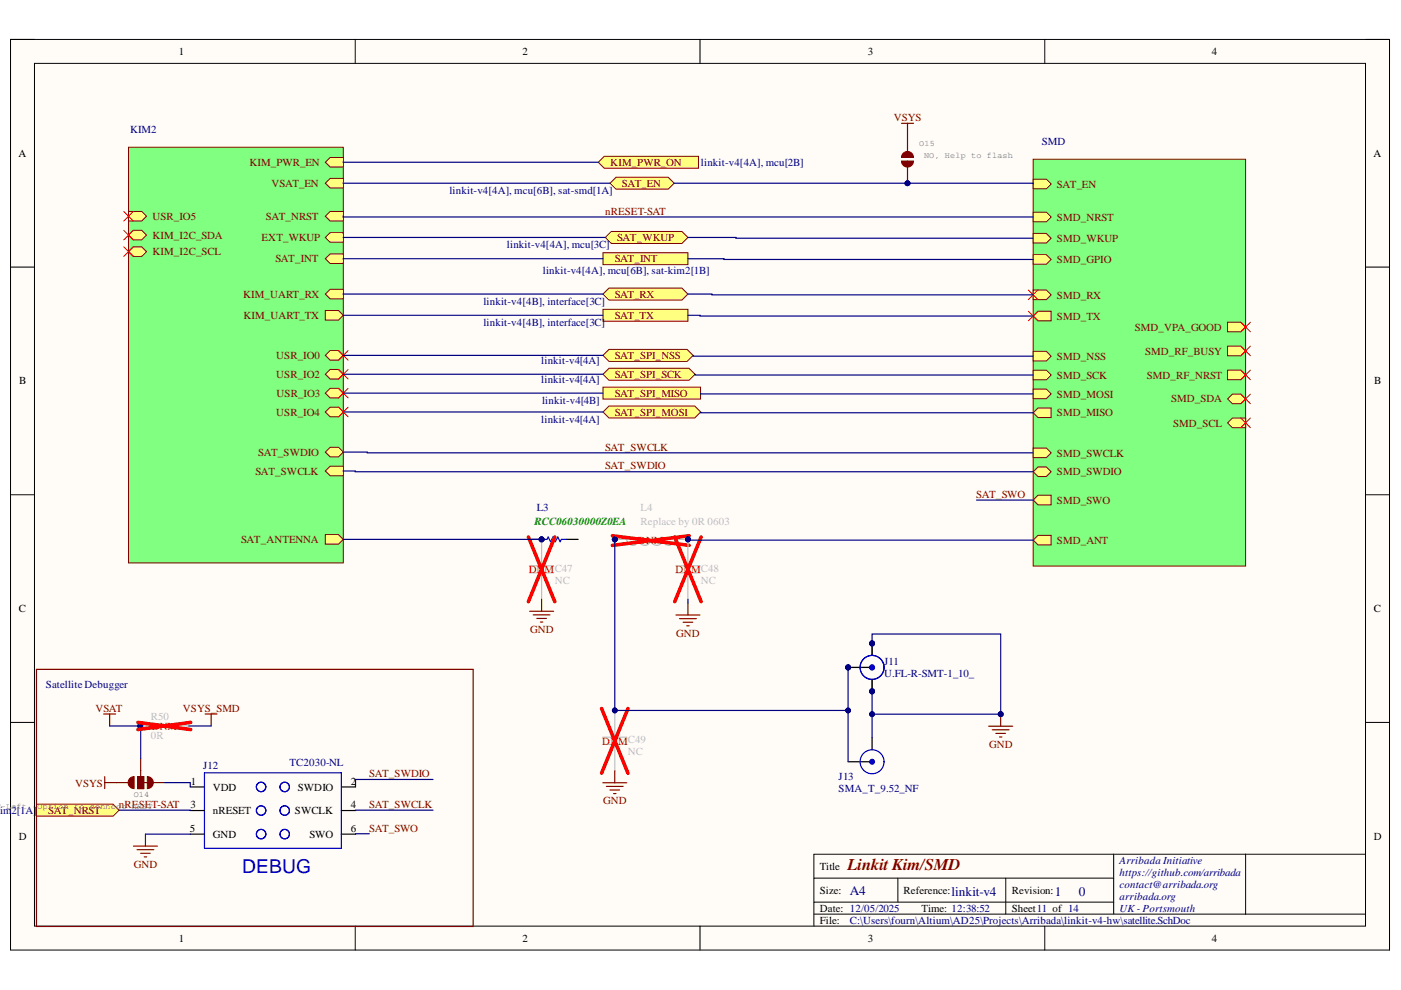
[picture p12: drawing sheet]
<svg xmlns="http://www.w3.org/2000/svg" width="297mm" height="210mm" viewBox="0 0 297 210" stroke-linecap="round" stroke-linejoin="round" font-family="sans-serif">
<defs><g id="words">
<text font-size="4.1" fill="#00f" x="51.4" y="185">DEBUG</text>
<text font-size="3.5" fill="#800000" x="179.7" y="184.4">Linkit Kim/SMD</text>
<g font-size="2.8" fill="#000080">
<text x="180.2" y="189.7">A4</text>
<text x="201.7" y="189.9">linkit-v4</text>
<text x="223.7" y="189.9">1</text>
<text x="228.7" y="189.9">0</text>
</g>
<g font-size="2.3">
<text x="37.9" y="11.7">1</text>
<text x="110.8" y="11.7">2</text>
<text x="184" y="11.7">3</text>
<text x="256.9" y="11.7">4</text>
<text x="3.9" y="33.3">A</text>
<text x="291.2" y="33.3">A</text>
<text x="4.1" y="81.5">B</text>
<text x="291.4" y="81.5">B</text>
<text x="4" y="129.8">C</text>
<text x="291.3" y="129.8">C</text>
<text x="40.5" y="166.3">1</text>
<text x="45.1" y="167.6">VDD</text>
<text x="63.1" y="167.6">SWDIO</text>
<text x="74.4" y="166.3">2</text>
<text x="40.4" y="171.4">3</text>
<text x="45.1" y="172.7">nRESET</text>
<text x="62.5" y="172.7">SWCLK</text>
<text x="74.4" y="171.4">4</text>
<text x="4" y="178.1">D</text>
<text x="40.3" y="176.4">5</text>
<text x="45.1" y="177.7">GND</text>
<text x="65.6" y="177.7">SWO</text>
<text x="74.4" y="176.4">6</text>
<text x="291.3" y="178.1">D</text>
<text x="173.8" y="184.4">Title</text>
<text x="173.8" y="189.5">Size:</text>
<text x="191.6" y="189.5">Reference:</text>
<text x="214.5" y="189.5">Revision:</text>
<text x="173.8" y="193.3">Date: 12/05/2025</text>
<text x="173.8" y="195.9">File:</text>
<text x="195.4" y="193.3">Time: 12:38:52</text>
<text x="214.5" y="193.3">Sheet11 of 14</text>
<text x="37.9" y="199.7">1</text>
<text x="110.8" y="199.7">2</text>
<text x="184" y="199.7">3</text>
<text x="256.9" y="199.7">4</text>
</g>
<g font-size="2.3" fill="#000080">
<text x="27.6" y="28.2">KIM2</text>
<text x="148.6" y="35.2">linkit-v4[4A], mcu[2B]</text>
<text x="220.9" y="30.8">SMD</text>
<text x="95.3" y="41.2">linkit-v4[4A], mcu[6B], sat-smd[1A]</text>
<text x="107.5" y="52.7">linkit-v4[4A], mcu[3C]</text>
<text x="115.1" y="58.2">linkit-v4[4A], mcu[6B], sat-kim2[1B]</text>
<text x="102.5" y="64.7">linkit-v4[4B], interface[3C]</text>
<text x="102.5" y="69.2">linkit-v4[4B], interface[3C]</text>
<text x="114.8" y="77.2">linkit-v4[4A]</text>
<text x="114.8" y="81.2">linkit-v4[4A]</text>
<text x="114.8" y="89.7">linkit-v4[4A]</text>
<text x="114.9" y="85.7">linkit-v4[4B]</text>
<text x="113.8" y="108.4">L3</text>
<text x="187.4" y="141.1">J11</text>
<text x="187.4" y="143.6">U.FL-R-SMT-1_10_</text>
<text x="9.7" y="146">Satellite Debugger</text>
<text x="43.1" y="163.1">J12</text>
<text x="61.4" y="162.4">TC2030-NL</text>
<text x="177.8" y="165.4">J13</text>
<text x="177.8" y="167.9">SMA_T_9.52_NF</text>
<text x="0" y="172.6">im2[1A]</text>
<text x="237.4" y="183.2">Arribada Initiative</text>
<text x="237.4" y="185.7">https://github.com/arribada</text>
<text x="237.4" y="188.2">contact@arribada.org</text>
<text x="237.4" y="190.8">arribada.org</text>
<text x="180.2" y="195.9">C:\Users\fourn\Altium\AD25\Projects\Arribada\linkit-v4-hw\satellite.SchDoc</text>
<text x="237.4" y="193.3">UK- Portsmouth</text>
</g>
<g font-size="2.3" fill="#800000">
<text x="189.5" y="25.6">VSYS</text>
<text x="52.9" y="35.2">KIM_PWR_EN</text>
<text x="129.4" y="35.2">KIM_PWR_ON</text>
<text x="57.5" y="39.7">VSAT_EN</text>
<text x="131.8" y="39.7">SAT_EN</text>
<text x="224.1" y="39.8">SAT_EN</text>
<text x="32.3" y="46.6">USR_IO5</text>
<text x="56.4" y="46.6">SAT_NRST</text>
<text x="128.3" y="45.5">nRESET-SAT</text>
<text x="224.1" y="46.8">SMD_NRST</text>
<text x="32.3" y="50.7">KIM_I2C_SDA</text>
<text x="55.4" y="51.2">EXT_WKUP</text>
<text x="130.8" y="51.2">SAT_WKUP</text>
<text x="224.1" y="51.3">SMD_WKUP</text>
<text x="32.3" y="54.1">KIM_I2C_SCL</text>
<text x="58.4" y="55.6">SAT_INT</text>
<text x="130.3" y="55.6">SAT_INT</text>
<text x="224.1" y="55.8">SMD_GPIO</text>
<text x="51.5" y="63.2">KIM_UART_RX</text>
<text x="130.3" y="63.2">SAT_RX</text>
<text x="224.1" y="63.3">SMD_RX</text>
<text x="51.6" y="67.7">KIM_UART_TX</text>
<text x="130.3" y="67.7">SAT_TX</text>
<text x="224.1" y="67.8">SMD_TX</text>
<text x="240.6" y="70.1">SMD_VPA_GOOD</text>
<text x="58.6" y="76.1">USR_IO0</text>
<text x="130.3" y="76.1">SAT_SPI_NSS</text>
<text x="224.1" y="76.3">SMD_NSS</text>
<text x="242.8" y="75.2">SMD_RF_BUSY</text>
<text x="58.6" y="80.2">USR_IO2</text>
<text x="130.3" y="80.2">SAT_SPI_SCK</text>
<text x="224.1" y="80.3">SMD_SCK</text>
<text x="243.1" y="80.3">SMD_RF_NRST</text>
<text x="58.6" y="88.1">USR_IO4</text>
<text x="58.6" y="84.1">USR_IO3</text>
<text x="130.3" y="84.1">SAT_SPI_MISO</text>
<text x="130.3" y="88.1">SAT_SPI_MOSI</text>
<text x="224.1" y="88.3">SMD_MISO</text>
<text x="224.1" y="84.3">SMD_MOSI</text>
<text x="248.3" y="85.3">SMD_SDA</text>
<text x="128.3" y="95.6">SAT_SWCLK</text>
<text x="248.7" y="90.5">SMD_SCL</text>
<text x="54.2" y="100.6">SAT_SWCLK</text>
<text x="54.8" y="96.7">SAT_SWDIO</text>
<text x="128.3" y="99.5">SAT_SWDIO</text>
<text x="224.1" y="100.8">SMD_SWDIO</text>
<text x="224.1" y="96.8">SMD_SWCLK</text>
<text x="207" y="105.5">SAT_SWO</text>
<text x="224.1" y="106.8">SMD_SWO</text>
<text x="51.1" y="115.2">SAT_ANTENNA</text>
<text x="224.1" y="115.3">SMD_ANT</text>
<text x="112.4" y="134.2">GND</text>
<text x="143.4" y="135">GND</text>
<text x="20.2" y="150.9">VSAT</text>
<text x="38.8" y="150.9">VSYS_SMD</text>
<text x="209.7" y="158.6">GND</text>
<text x="15.9" y="166.8">VSYS</text>
<text x="78.3" y="164.8">SAT_SWDIO</text>
<text x="10.2" y="172.6">SAT_NRST</text>
<text x="25.2" y="171.3">nRESET-SAT</text>
<text x="78.3" y="171.3">SAT_SWCLK</text>
<text x="127.9" y="170.6">GND</text>
<text x="78.3" y="176.3">SAT_SWO</text>
<text x="28.3" y="184">GND</text>
</g>
<text font-size="2.3" fill="#008000" x="113.3" y="111.4">RCC06030000Z0EA</text>
<g font-size="2.3" fill="#bfbebc">
<text x="135.8" y="108.4">L4</text>
<text x="135.8" y="111.4">Replace by 0R 0603</text>
<text x="117.6" y="123.8">NC</text>
<text x="148.6" y="123.8">NC</text>
<text x="32" y="152.7">R50</text>
<text x="32" y="156.8">0R</text>
<text x="133.1" y="160.2">NC</text>
</g>
<g font-size="2.3" fill="#f00">
<text x="135.3" y="115.4">DNM</text>
<text x="112.1" y="121.5">DNMC47</text>
<text x="143.2" y="121.5">DNMC48</text>
<text x="32.2" y="154.8">DNM</text>
<text x="127.7" y="157.9">DNMC49</text>
</g>
<g font-size="1.8" fill="#808080">
<text x="194.9" y="30.9">O15</text>
<text x="195.9" y="33.4">NO, Help to flash</text>
<text x="-.9" y="171.5">C-L</text>
<text x="2.4" y="171.5">eft,</text>
<text x="8" y="171.5">Option to connect nRST</text>
<text x="28.3" y="169">O14</text>
</g>
</g></defs>
<path d="M2.2 8.4h292.4v193h-292.4z" fill-rule="evenodd" fill="#fffcf8"/>
<path d="M2.2 8.4h292.4v193h-292.4z" fill="none" stroke="#000" stroke-width=".21"/>
<path d="M7.3 13.4h282.2v183h-282.2z" fill-rule="evenodd" fill="#fffcf8"/>
<g fill="none" stroke="#000" stroke-width=".21">
<path d="M2.2 8.4h5.1M7.3 13.4h282.2v183h-282.2zM75.3 8.4v5M148.4 8.4v5M221.5 8.4v5M289.5 8.4h5.1v5M2.2 56.6h5.1M289.5 56.6h5.1M2.2 104.9h5.1M289.5 104.9h5.1M2.2 153.2h5.1M289.5 153.2h5.1"/>
<path d="M75.3 196.4v5M148.4 196.4v5M172.6 186.2h63.5M172.6 193.8h116.9M172.6 191.3h63.5M190.4 186.2v5.1M213.2 186.2v7.6M221.5 196.4v5M236.1 181.1v12.7M264.1 181.1v12.7M289.5 181.1h-116.9v15.3M294.6 196.4v5"/>
</g>
<path d="M27.2 31.2h45.6v88.2h-45.6z" fill-rule="evenodd" fill="#80ff80"/>
<path d="M27.2 31.2h45.6v88.2h-45.6z" fill="none" stroke="#800000" stroke-width=".21"/>
<path d="M69 65.8h2.8l1 1.1-1 1h-2.8z" fill-rule="evenodd" fill="#ffff80"/>
<path d="M69 65.8h2.8l1 1.1-1 1h-2.8z" fill="none" stroke="#800000" stroke-width=".21"/>
<path d="M69 62.3l1-1h2.8v2.1h-2.8z" fill-rule="evenodd" fill="#ffff80"/>
<path d="M69 62.3l1-1h2.8v2.1h-2.8z" fill="none" stroke="#800000" stroke-width=".21"/>
<path d="M27.2 49.8l1.1-1h1.7l1.1 1-1.1 1.1h-1.7z" fill-rule="evenodd" fill="#ffff80"/>
<path d="M27.2 49.8l1.1-1h1.7l1.1 1-1.1 1.1h-1.7z" fill="none" stroke="#800000" stroke-width=".21"/>
<path d="M27.2 53.3l1.1-1h1.7l1.1 1-1.1 1.1h-1.7z" fill-rule="evenodd" fill="#ffff80"/>
<path d="M27.2 53.3l1.1-1h1.7l1.1 1-1.1 1.1h-1.7z" fill="none" stroke="#800000" stroke-width=".21"/>
<path d="M69 38.8l1-1h2.8v2.1h-2.8z" fill-rule="evenodd" fill="#ffff80"/>
<path d="M69 38.8l1-1h2.8v2.1h-2.8z" fill="none" stroke="#800000" stroke-width=".21"/>
<path d="M69 50.3l1-1h2.8v2.1h-2.8z" fill-rule="evenodd" fill="#ffff80"/>
<path d="M69 50.3l1-1h2.8v2.1h-2.8z" fill="none" stroke="#800000" stroke-width=".21"/>
<path d="M69 54.8l1-1h2.8v2.1h-2.8z" fill-rule="evenodd" fill="#ffff80"/>
<path d="M69 54.8l1-1h2.8v2.1h-2.8z" fill="none" stroke="#800000" stroke-width=".21"/>
<path d="M69 75.3l1-1h1.8l1 1-1 1.1h-1.8z" fill-rule="evenodd" fill="#ffff80"/>
<path d="M69 75.3l1-1h1.8l1 1-1 1.1h-1.8z" fill="none" stroke="#800000" stroke-width=".21"/>
<path d="M69 79.4l1-1.1h1.8l1 1.1-1 1h-1.8z" fill-rule="evenodd" fill="#ffff80"/>
<path d="M69 79.4l1-1.1h1.8l1 1.1-1 1h-1.8z" fill="none" stroke="#800000" stroke-width=".21"/>
<path d="M69 83.4l1-1.1h1.8l1 1.1-1 1h-1.8z" fill-rule="evenodd" fill="#ffff80"/>
<path d="M69 83.4l1-1.1h1.8l1 1.1-1 1h-1.8z" fill="none" stroke="#800000" stroke-width=".21"/>
<path d="M69 87.4l1-1.1h1.8l1 1.1-1 1h-1.8z" fill-rule="evenodd" fill="#ffff80"/>
<path d="M69 87.4l1-1.1h1.8l1 1.1-1 1h-1.8z" fill="none" stroke="#800000" stroke-width=".21"/>
<path d="M27.2 44.8h2.8l1.1 1-1.1 1.1h-2.8z" fill-rule="evenodd" fill="#ffff80"/>
<path d="M27.2 44.8h2.8l1.1 1-1.1 1.1h-2.8z" fill="none" stroke="#800000" stroke-width=".21"/>
<path d="M69 45.8l1-1h2.8v2.1h-2.8z" fill-rule="evenodd" fill="#ffff80"/>
<path d="M69 45.8l1-1h2.8v2.1h-2.8z" fill="none" stroke="#800000" stroke-width=".21"/>
<path d="M69 95.9l1-1.1h1.8l1 1.1-1 1h-1.8z" fill-rule="evenodd" fill="#ffff80"/>
<path d="M69 95.9l1-1.1h1.8l1 1.1-1 1h-1.8z" fill="none" stroke="#800000" stroke-width=".21"/>
<path d="M69 99.9l1-1.1h2.8v2.1h-2.8z" fill-rule="evenodd" fill="#ffff80"/>
<path d="M69 99.9l1-1.1h2.8v2.1h-2.8z" fill="none" stroke="#800000" stroke-width=".21"/>
<path d="M69 113.3h2.8l1 1.1-1 1h-2.8z" fill-rule="evenodd" fill="#ffff80"/>
<path d="M69 113.3h2.8l1 1.1-1 1h-2.8z" fill="none" stroke="#800000" stroke-width=".21"/>
<path d="M69 34.4l1-1h2.8v2h-2.8z" fill-rule="evenodd" fill="#ffff80"/>
<path d="M69 34.4l1-1h2.8v2h-2.8z" fill="none" stroke="#800000" stroke-width=".21"/>
<path d="M219.1 33.8h45v86.2h-45z" fill-rule="evenodd" fill="#80ff80"/>
<path d="M219.1 33.8h45v86.2h-45z" fill="none" stroke="#800000" stroke-width=".21"/>
<path d="M219.1 45h2.7l1.1 1-1.1 1h-2.7z" fill-rule="evenodd" fill="#ffff80"/>
<path d="M219.1 45h2.7l1.1 1-1.1 1h-2.7z" fill="none" stroke="#800000" stroke-width=".21"/>
<path d="M260.3 68.3h2.8l1 1-1 1h-2.8z" fill-rule="evenodd" fill="#ffff80"/>
<path d="M260.3 68.3h2.8l1 1-1 1h-2.8z" fill="none" stroke="#800000" stroke-width=".21"/>
<path d="M219.1 38h2.7l1.1 1-1.1 1h-2.7z" fill-rule="evenodd" fill="#ffff80"/>
<path d="M219.1 38h2.7l1.1 1-1.1 1h-2.7z" fill="none" stroke="#800000" stroke-width=".21"/>
<path d="M219.1 100l1-1h1.7l1.1 1-1.1 1h-1.7z" fill-rule="evenodd" fill="#ffff80"/>
<path d="M219.1 100l1-1h1.7l1.1 1-1.1 1h-1.7z" fill="none" stroke="#800000" stroke-width=".21"/>
<path d="M219.1 95h2.7l1.1 1-1.1 1h-2.7z" fill-rule="evenodd" fill="#ffff80"/>
<path d="M219.1 95h2.7l1.1 1-1.1 1h-2.7z" fill="none" stroke="#800000" stroke-width=".21"/>
<path d="M220.1 105h2.8v2h-2.8l-1-1z" fill-rule="evenodd" fill="#ffff80"/>
<path d="M220.1 105h2.8v2h-2.8l-1-1z" fill="none" stroke="#800000" stroke-width=".21"/>
<path d="M260.3 73.4h2.8l1 1-1 1h-2.8z" fill-rule="evenodd" fill="#ffff80"/>
<path d="M260.3 73.4h2.8l1 1-1 1h-2.8z" fill="none" stroke="#800000" stroke-width=".21"/>
<path d="M260.3 78.5h2.8l1 1-1 1h-2.8z" fill-rule="evenodd" fill="#ffff80"/>
<path d="M260.3 78.5h2.8l1 1-1 1h-2.8z" fill="none" stroke="#800000" stroke-width=".21"/>
<path d="M219.1 114.5l1-1h2.8v2h-2.8z" fill-rule="evenodd" fill="#ffff80"/>
<path d="M219.1 114.5l1-1h2.8v2h-2.8z" fill="none" stroke="#800000" stroke-width=".21"/>
<path d="M219.1 61.5h2.7l1.1 1-1.1 1h-2.7z" fill-rule="evenodd" fill="#ffff80"/>
<path d="M219.1 61.5h2.7l1.1 1-1.1 1h-2.7z" fill="none" stroke="#800000" stroke-width=".21"/>
<path d="M219.1 67l1-1h2.8v2h-2.8z" fill-rule="evenodd" fill="#ffff80"/>
<path d="M219.1 67l1-1h2.8v2h-2.8z" fill="none" stroke="#800000" stroke-width=".21"/>
<path d="M219.1 74.5h2.7l1.1 1-1.1 1h-2.7z" fill-rule="evenodd" fill="#ffff80"/>
<path d="M219.1 74.5h2.7l1.1 1-1.1 1h-2.7z" fill="none" stroke="#800000" stroke-width=".21"/>
<path d="M219.1 78.5h2.7l1.1 1-1.1 1h-2.7z" fill-rule="evenodd" fill="#ffff80"/>
<path d="M219.1 78.5h2.7l1.1 1-1.1 1h-2.7z" fill="none" stroke="#800000" stroke-width=".21"/>
<path d="M219.1 87.5l1-1h2.8v2h-2.8z" fill-rule="evenodd" fill="#ffff80"/>
<path d="M219.1 87.5l1-1h2.8v2h-2.8z" fill="none" stroke="#800000" stroke-width=".21"/>
<path d="M219.1 82.5h2.7l1.1 1-1.1 1h-2.7z" fill-rule="evenodd" fill="#ffff80"/>
<path d="M219.1 82.5h2.7l1.1 1-1.1 1h-2.7z" fill="none" stroke="#800000" stroke-width=".21"/>
<path d="M219.1 49.5h2.7l1.1 1-1.1 1h-2.7z" fill-rule="evenodd" fill="#ffff80"/>
<path d="M219.1 49.5h2.7l1.1 1-1.1 1h-2.7z" fill="none" stroke="#800000" stroke-width=".21"/>
<path d="M261.3 88.6h2.8v2.1h-2.8l-1-1z" fill-rule="evenodd" fill="#ffff80"/>
<path d="M261.3 88.6h2.8v2.1h-2.8l-1-1z" fill="none" stroke="#800000" stroke-width=".21"/>
<path d="M260.3 84.6l1-1h1.8l1 1-1 1h-1.8z" fill-rule="evenodd" fill="#ffff80"/>
<path d="M260.3 84.6l1-1h1.8l1 1-1 1h-1.8z" fill="none" stroke="#800000" stroke-width=".21"/>
<path d="M219.1 54h2.7l1.1 1-1.1 1h-2.7z" fill-rule="evenodd" fill="#ffff80"/>
<path d="M219.1 54h2.7l1.1 1-1.1 1h-2.7z" fill="none" stroke="#800000" stroke-width=".21"/>
<path d="M127.8 62.3l1.3-1.2h15.5l1.3 1.2-1.3 1.3h-15.5z" fill-rule="evenodd" fill="#ffff80"/>
<path d="M127.8 62.3l1.3-1.2h15.5l1.3 1.2-1.3 1.3h-15.5z" fill="none" stroke="#800000" stroke-width=".21"/>
<path d="M127.8 65.6h18.1v2.5h-18.1z" fill-rule="evenodd" fill="#ffff80"/>
<path d="M127.8 65.6h18.1v2.5h-18.1z" fill="none" stroke="#800000" stroke-width=".21"/>
<path d="M128.3 50.3l1.3-1.2h15l1.3 1.2-1.3 1.3h-15z" fill-rule="evenodd" fill="#ffff80"/>
<path d="M128.3 50.3l1.3-1.2h15l1.3 1.2-1.3 1.3h-15z" fill="none" stroke="#800000" stroke-width=".21"/>
<path d="M127.8 53.6h18.1v2.5h-18.1z" fill-rule="evenodd" fill="#ffff80"/>
<path d="M127.8 53.6h18.1v2.5h-18.1z" fill="none" stroke="#800000" stroke-width=".21"/>
<path d="M127.8 75.3l1.3-1.2h16.6l1.3 1.2-1.3 1.3h-16.6z" fill-rule="evenodd" fill="#ffff80"/>
<path d="M127.8 75.3l1.3-1.2h16.6l1.3 1.2-1.3 1.3h-16.6z" fill="none" stroke="#800000" stroke-width=".21"/>
<path d="M127.8 79.4l1.3-1.3h17l1.3 1.3-1.3 1.2h-17z" fill-rule="evenodd" fill="#ffff80"/>
<path d="M127.8 79.4l1.3-1.3h17l1.3 1.3-1.3 1.2h-17z" fill="none" stroke="#800000" stroke-width=".21"/>
<path d="M127.8 82.1h20.7v2.5h-20.7z" fill-rule="evenodd" fill="#ffff80"/>
<path d="M127.8 82.1h20.7v2.5h-20.7z" fill="none" stroke="#800000" stroke-width=".21"/>
<path d="M127.8 87.4l1.3-1.3h18.2l1.3 1.3-1.3 1.2h-18.2z" fill-rule="evenodd" fill="#ffff80"/>
<path d="M127.8 87.4l1.3-1.3h18.2l1.3 1.3-1.3 1.2h-18.2z" fill="none" stroke="#800000" stroke-width=".21"/>
<path d="M40.3 166.8h3M40.3 171.9h3M40.3 176.9h3M72.4 166.8h3M72.4 171.9h3M72.4 176.9h3" fill="none" stroke="#000" stroke-width=".25"/>
<g fill="none" stroke="#00f" stroke-width=".25">
<path d="M43.3 163.9h29.1v16h-29.1z"/>
<circle cx="55.4" cy="166.8" r="1"/>
<circle cx="55.4" cy="171.9" r="1"/>
<circle cx="55.4" cy="176.9" r="1"/>
<circle cx="60.4" cy="166.8" r="1"/>
<circle cx="60.4" cy="171.9" r="1"/>
<circle cx="60.4" cy="176.9" r="1"/>
</g>
<path d="M28.3 179.4h5.1M30.8 176.9v2.5M29.1 180.2h3.5M29.8 180.9h2.1M30.6 181.7h.5" fill="none" stroke="#800000" stroke-width=".25"/>
<path d="M7.7 170.5h16.3l1.3 1.3-1.3 1.2h-16.3z" fill-rule="evenodd" fill="#ffff80"/>
<path d="M7.7 170.5h16.3l1.3 1.3-1.3 1.2h-16.3z" fill="none" stroke="#800000" stroke-width=".21"/>
<path d="M26.2 52.3l2.1 2.1M26.2 48.8l2.1 2.1M26.2 44.8l2.1 2.1M28.3 52.3l-2.1 2.1M28.3 48.8l-2.1 2.1M28.3 44.8l-2.1 2.1" fill="none" stroke="#f00" stroke-width=".21"/>
<path d="M184.9 156.4v2.6M179.8 161.5h5.1" fill="none" stroke="#000" stroke-width=".25"/>
<circle cx="184.9" cy="161.5" r=".51" fill="#00f"/>
<g fill="none" stroke="#00f" stroke-width=".25">
<circle cx="184.9" cy="161.5" r="2.54"/>
<circle cx="184.9" cy="161.5" r=".51"/>
</g>
<circle cx="179.8" cy="141.5" r=".51" fill="#000080"/>
<circle cx="179.8" cy="141.5" r=".51" fill="none" stroke="#000080" stroke-width=".21"/>
<circle cx="184.9" cy="136.4" r=".51" fill="#000080"/>
<circle cx="184.9" cy="136.4" r=".51" fill="none" stroke="#000080" stroke-width=".21"/>
<circle cx="184.9" cy="146.6" r=".51" fill="#000080"/>
<circle cx="184.9" cy="146.6" r=".51" fill="none" stroke="#000080" stroke-width=".21"/>
<circle cx="179.8" cy="141.5" r=".51" fill="#000080"/>
<circle cx="179.8" cy="141.5" r=".51" fill="none" stroke="#000080" stroke-width=".21"/>
<circle cx="184.9" cy="136.4" r=".51" fill="#000080"/>
<circle cx="184.9" cy="136.4" r=".51" fill="none" stroke="#000080" stroke-width=".21"/>
<circle cx="184.9" cy="146.6" r=".51" fill="#000080"/>
<circle cx="184.9" cy="146.6" r=".51" fill="none" stroke="#000080" stroke-width=".21"/>
<path d="M179.8 141.5h5.1" fill="none" stroke="#000" stroke-width=".25"/>
<circle cx="179.8" cy="141.5" r=".51" fill="#000080"/>
<circle cx="179.8" cy="141.5" r=".51" fill="none" stroke="#000080" stroke-width=".21"/>
<path d="M184.9 136.4v2.6" fill="none" stroke="#000" stroke-width=".25"/>
<circle cx="184.9" cy="136.4" r=".51" fill="#000080"/>
<circle cx="184.9" cy="136.4" r=".51" fill="none" stroke="#000080" stroke-width=".21"/>
<circle cx="184.9" cy="141.5" r=".51" fill="#00f"/>
<g fill="none" stroke="#00f" stroke-width=".25">
<circle cx="184.9" cy="141.5" r="2.54"/>
<circle cx="184.9" cy="141.5" r=".51"/>
</g>
<path d="M184.9 144v2.6" fill="none" stroke="#000" stroke-width=".25"/>
<circle cx="184.9" cy="146.6" r=".51" fill="#000080"/>
<circle cx="184.9" cy="146.6" r=".51" fill="none" stroke="#000080" stroke-width=".21"/>
<path d="M179.8 141.5h5.1" fill="none" stroke="#000" stroke-width=".25"/>
<circle cx="179.8" cy="141.5" r=".51" fill="#000080"/>
<circle cx="179.8" cy="141.5" r=".51" fill="none" stroke="#000080" stroke-width=".21"/>
<path d="M184.9 136.4v2.6" fill="none" stroke="#000" stroke-width=".25"/>
<circle cx="184.9" cy="136.4" r=".51" fill="#000080"/>
<circle cx="184.9" cy="136.4" r=".51" fill="none" stroke="#000080" stroke-width=".21"/>
<circle cx="184.9" cy="141.5" r=".51" fill="#00f"/>
<g fill="none" stroke="#00f" stroke-width=".25">
<circle cx="184.9" cy="141.5" r="2.54"/>
<circle cx="184.9" cy="141.5" r=".51"/>
</g>
<path d="M184.9 144v2.6" fill="none" stroke="#000" stroke-width=".25"/>
<circle cx="184.9" cy="146.6" r=".51" fill="#000080"/>
<circle cx="184.9" cy="146.6" r=".51" fill="none" stroke="#000080" stroke-width=".21"/>
<path d="M209.6 154h5.1M210.4 154.7h3.5M211.1 155.5h2.1M211.9 156.3h.5M212.2 151.4v2.6" fill="none" stroke="#800000" stroke-width=".25"/>
<circle cx="212.2" cy="151.4" r=".51" fill="#000080"/>
<circle cx="212.2" cy="151.4" r=".51" fill="none" stroke="#000080" stroke-width=".21"/>
<path d="M127.8 157.8h5.1M127.8 156.3h5.1M130.3 150.7v5.6M130.3 157.8v5.6" fill="none" stroke="#bfbebc" stroke-width=".25"/>
<path d="M127.5 150.2l5.6 13.7M133.1 150.2l-5.6 13.7" fill="none" stroke="#f00" stroke-width=".76"/>
<path d="M127.8 166h5.1M128.6 166.7h3.5M129.3 167.5h2.1M130.1 168.3h.5M130.3 163.4v2.6" fill="none" stroke="#800000" stroke-width=".25"/>
<circle cx="130.3" cy="114.4" r=".51" fill="#000080"/>
<circle cx="130.3" cy="114.4" r=".51" fill="none" stroke="#000080" stroke-width=".21"/>
<path d="M130.3 114.4h2.6M143.1 114.4h2.5" fill="none" stroke="#bfbebc" stroke-width=".25"/>
<circle cx="130.3" cy="114.4" r=".51" fill="#000080"/>
<circle cx="130.3" cy="114.4" r=".51" fill="none" stroke="#000080" stroke-width=".21"/>
<path d="M132.9 114.4a1.27 1.27 0 0 0 1.3 1.2 1.27 1.27 0 0 0 1.2-1.2 1.27 1.27 0 0 0 1.3 1.2 1.27 1.27 0 0 0 1.3-1.2 1.27 1.27 0 0 0 1.2 1.2 1.27 1.27 0 0 0 1.3-1.2 1.27 1.27 0 0 0 1.3 1.2 1.27 1.27 0 0 0 1.3-1.2" fill="none" stroke="#bfbebc" stroke-width=".25"/>
<path d="M129.8 113.6l16.3 2M146.1 113.6l-16.3 2" fill="none" stroke="#f00" stroke-width=".76"/>
<path d="M71.8 74.3l2 2.1M71.8 78.3l2 2.1M73.8 74.3l-2 2.1M73.8 78.3l-2 2.1M218 61.5l2.1 2M218 66l2.1 2M220.1 61.5l-2.1 2M220.1 66l-2.1 2M71.8 82.3l2 2.1M71.8 86.3l2 2.1M73.8 82.3l-2 2.1M73.8 86.3l-2 2.1" fill="none" stroke="#f00" stroke-width=".21"/>
<circle cx="114.8" cy="114.4" r=".51" fill="#000080"/>
<circle cx="114.8" cy="114.4" r=".51" fill="none" stroke="#000080" stroke-width=".21"/>
<path d="M112.4 114.4h2.5M120 114.4h2.6" fill="none" stroke="#000" stroke-width=".25"/>
<path d="M114.9 114.4h1.1l.2-.5 .5 1 .5-1 .5 1 .6-1 .5 1 .2-.5h1" fill="none" stroke="#00f" stroke-width=".25"/>
<circle cx="114.8" cy="114.4" r=".51" fill="#000080"/>
<circle cx="114.8" cy="114.4" r=".51" fill="none" stroke="#000080" stroke-width=".21"/>
<path d="M114.8 114.4v5M114.8 122v5.1" fill="none" stroke="#bfbebc" stroke-width=".25"/>
<circle cx="114.8" cy="114.4" r=".51" fill="#000080"/>
<circle cx="114.8" cy="114.4" r=".51" fill="none" stroke="#000080" stroke-width=".21"/>
<path d="M112.3 119.9h5.1M114.8 119.4v.5M112.3 121.5h5.1M114.8 121.5v.5" fill="none" stroke="#bfbebc" stroke-width=".25"/>
<path d="M112 113.9l5.6 13.7M117.6 113.9l-5.6 13.7" fill="none" stroke="#f00" stroke-width=".76"/>
<circle cx="145.9" cy="114.4" r=".51" fill="#000080"/>
<circle cx="145.9" cy="114.4" r=".51" fill="none" stroke="#000080" stroke-width=".21"/>
<path d="M145.9 114.4v5M145.9 122v5.1" fill="none" stroke="#bfbebc" stroke-width=".25"/>
<circle cx="145.9" cy="114.4" r=".51" fill="#000080"/>
<circle cx="145.9" cy="114.4" r=".51" fill="none" stroke="#000080" stroke-width=".21"/>
<path d="M143.3 119.9h5.1M145.9 119.4v.5M143.3 121.5h5.1M145.9 121.5v.5" fill="none" stroke="#bfbebc" stroke-width=".25"/>
<path d="M143.1 113.9l5.6 13.7M148.7 113.9l-5.6 13.7" fill="none" stroke="#f00" stroke-width=".76"/>
<path d="M112.3 129.6h5.1M113 130.4h3.6M113.8 131.1h2M114.6 131.9h.5M114.8 127.1v2.5M143.3 130.4h5.1M144.1 131.2h3.5M144.8 131.9h2.1M145.6 132.7h.5M145.9 127.9v2.5" fill="none" stroke="#800000" stroke-width=".25"/>
<path d="M129.3 38.8l1.3-1.2h11.1l1.2 1.2-1.2 1.3h-11.1z" fill-rule="evenodd" fill="#ffff80"/>
<path d="M129.3 38.8l1.3-1.2h11.1l1.2 1.2-1.2 1.3h-11.1z" fill="none" stroke="#800000" stroke-width=".21"/>
<path d="M263.1 78.5l2 2M263.1 73.4l2 2M263.1 68.3l2 2M265.1 78.5l-2 2M265.1 73.4l-2 2M265.1 68.3l-2 2M263.1 88.6l2 2.1M263.1 83.6l2 2M265.1 88.6l-2 2.1M265.1 83.6l-2 2" fill="none" stroke="#f00" stroke-width=".21"/>
<path d="M7.7 141.9h92.6v54.5h-92.6z" fill="none" stroke="#800000" stroke-width=".25"/>
<g fill="none" stroke="#000080" stroke-width=".25">
<path d="M72.8 45.8v.2h146.3M72.8 50.3h55.5M72.8 54.8h55M145.9 50.4h10.1v.1h63.1M145.9 54.9h7.6v.1h65.6M72.8 66.9h55M72.8 62.3h55M72.8 75.3h55M72.8 79.4h55M145.9 62.3h5.1v.2h68.1M145.9 66.9h2.5v.1h70.7M72.8 95.9h5.1v.1h141.2"/>
<path d="M72.8 99.9h2.5v.1h143.8M72.8 83.4h55M72.8 87.4h55M145.9 114.4v.1h73.2M207 106h12.1M25.2 171.8l15.1 .1M30.8 176.9h9.5M78.3 176.8l-2.9 .1M91.8 171.8l-16.4 .1M91.8 165.3h-16.4v1.5"/>
</g>
<circle cx="145.9" cy="114.4" r=".51" fill="#000080"/>
<circle cx="145.9" cy="114.4" r=".51" fill="none" stroke="#000080" stroke-width=".21"/>
<path d="M147 75.3v.2h72.1M147.4 79.4v.1h71.7M148.5 83.4v.1h70.6M148.6 87.4v.1h70.5M72.8 114.4h42" fill="none" stroke="#000080" stroke-width=".25"/>
<circle cx="114.8" cy="114.4" r=".51" fill="#000080"/>
<circle cx="114.8" cy="114.4" r=".51" fill="none" stroke="#000080" stroke-width=".21"/>
<path d="M130.1 114.4h.2" fill="none" stroke="#000080" stroke-width=".25"/>
<circle cx="130.3" cy="114.4" r=".51" fill="#000080"/>
<circle cx="130.3" cy="114.4" r=".51" fill="none" stroke="#000080" stroke-width=".21"/>
<path d="M145.6 114.4h.3M145.9 127.1v.8" fill="none" stroke="#000080" stroke-width=".25"/>
<circle cx="145.9" cy="114.4" r=".51" fill="#000080"/>
<circle cx="145.9" cy="114.4" r=".51" fill="none" stroke="#000080" stroke-width=".21"/>
<path d="M142.9 38.8h76.2v.2" fill="none" stroke="#000080" stroke-width=".25"/>
<circle cx="192.4" cy="38.8" r=".51" fill="#000080"/>
<circle cx="192.4" cy="38.8" r=".51" fill="none" stroke="#000080" stroke-width=".21"/>
<path d="M72.8 38.8h56.5M130.3 150.7l49.5-.1v10.9" fill="none" stroke="#000080" stroke-width=".25"/>
<circle cx="130.3" cy="150.6" r=".51" fill="#000080"/>
<circle cx="130.3" cy="150.6" r=".51" fill="none" stroke="#000080" stroke-width=".21"/>
<circle cx="179.8" cy="150.6" r=".51" fill="#000080"/>
<circle cx="179.8" cy="150.6" r=".51" fill="none" stroke="#000080" stroke-width=".21"/>
<path d="M130.3 114.4v36.2" fill="none" stroke="#000080" stroke-width=".25"/>
<circle cx="130.3" cy="150.6" r=".51" fill="#000080"/>
<circle cx="130.3" cy="150.6" r=".51" fill="none" stroke="#000080" stroke-width=".21"/>
<circle cx="130.3" cy="114.4" r=".51" fill="#000080"/>
<circle cx="130.3" cy="114.4" r=".51" fill="none" stroke="#000080" stroke-width=".21"/>
<path d="M179.8 141.5v9.1" fill="none" stroke="#000080" stroke-width=".25"/>
<circle cx="179.8" cy="150.6" r=".51" fill="#000080"/>
<circle cx="179.8" cy="150.6" r=".51" fill="none" stroke="#000080" stroke-width=".21"/>
<circle cx="179.8" cy="141.5" r=".51" fill="#000080"/>
<circle cx="179.8" cy="141.5" r=".51" fill="none" stroke="#000080" stroke-width=".21"/>
<path d="M212.2 151.4h-27.3v5" fill="none" stroke="#000080" stroke-width=".25"/>
<circle cx="212.2" cy="151.4" r=".51" fill="#000080"/>
<circle cx="212.2" cy="151.4" r=".51" fill="none" stroke="#000080" stroke-width=".21"/>
<circle cx="184.9" cy="151.4" r=".51" fill="#000080"/>
<circle cx="184.9" cy="151.4" r=".51" fill="none" stroke="#000080" stroke-width=".21"/>
<path d="M184.9 146.6v4.8" fill="none" stroke="#000080" stroke-width=".25"/>
<circle cx="184.9" cy="146.6" r=".51" fill="#000080"/>
<circle cx="184.9" cy="146.6" r=".51" fill="none" stroke="#000080" stroke-width=".21"/>
<circle cx="184.9" cy="151.4" r=".51" fill="#000080"/>
<circle cx="184.9" cy="151.4" r=".51" fill="none" stroke="#000080" stroke-width=".21"/>
<path d="M184.9 136.4v-2h27.3v17" fill="none" stroke="#000080" stroke-width=".25"/>
<circle cx="184.9" cy="136.4" r=".51" fill="#000080"/>
<circle cx="184.9" cy="136.4" r=".51" fill="none" stroke="#000080" stroke-width=".21"/>
<circle cx="212.2" cy="151.4" r=".51" fill="#000080"/>
<circle cx="212.2" cy="151.4" r=".51" fill="none" stroke="#000080" stroke-width=".21"/>
<path d="M126.8 34.4l1.3-1.3h20v2.6h-20z" fill-rule="evenodd" fill="#ffff80"/>
<path d="M126.8 34.4l1.3-1.3h20v2.6h-20z" fill="none" stroke="#800000" stroke-width=".21"/>
<path d="M72.8 34.4h54" fill="none" stroke="#000080" stroke-width=".25"/>
<path d="M27.5 165.1l.4-.3 .5-.1v2.5l-.6-.2-.5-.5-.1-.8z" fill-rule="evenodd" fill="#800000"/>
<path d="M27.5 165.1l.4-.3 .5-.1v2.5l-.6-.2-.5-.5-.1-.8z" fill="none" stroke="#800000" stroke-width=".21"/>
<path d="M31.2 164.7l.6 .1 .4 .3 .3 .8h-1.3z" fill-rule="evenodd" fill="#800000"/>
<path d="M31.2 164.7l.6 .1 .4 .3 .3 .8h-1.3z" fill="none" stroke="#800000" stroke-width=".21"/>
<path d="M31.2 165.9h1.3l-.3 .9-.9 .4z" fill-rule="evenodd" fill="#800000"/>
<path d="M31.2 165.9h1.3l-.3 .9-.9 .4z" fill="none" stroke="#800000" stroke-width=".21"/>
<path d="M29.2 164.7h1.3v2.5h-1.3zM29.3 165.9h2.6M29.8 163.4v1.3" fill="none" stroke="#800000" stroke-width=".25"/>
<path d="M29.2 164.7h1.3v2.5h-1.3z" fill-rule="evenodd" fill="#800000"/>
<path d="M29.2 164.7h1.3v2.5h-1.3z" fill="none" stroke="#800000" stroke-width=".21"/>
<path d="M22 151.4h2.5M23.2 151.4v2.5M22.2 165.9h5.1M22.2 164.7v2.5M29.8 160.8v2.6M32.4 165.9h2.5" fill="none" stroke="#800000" stroke-width=".25"/>
<path d="M23.2 153.9h6.6v6.9M34.9 165.9h5.4v.9" fill="none" stroke="#000080" stroke-width=".25"/>
<circle cx="29.8" cy="153.9" r=".51" fill="#000080"/>
<circle cx="29.8" cy="153.9" r=".51" fill="none" stroke="#000080" stroke-width=".21"/>
<path d="M43.5 151.4h2.5M44.8 151.4v2.5" fill="none" stroke="#800000" stroke-width=".25"/>
<path d="M39.9 153.9h4.9" fill="none" stroke="#000080" stroke-width=".25"/>
<circle cx="29.8" cy="153.9" r=".51" fill="#000080"/>
<circle cx="29.8" cy="153.9" r=".51" fill="none" stroke="#000080" stroke-width=".21"/>
<path d="M29.8 153.9h2.5M37.4 153.9h2.5" fill="none" stroke="#bfbebc" stroke-width=".25"/>
<circle cx="29.8" cy="153.9" r=".51" fill="#000080"/>
<circle cx="29.8" cy="153.9" r=".51" fill="none" stroke="#000080" stroke-width=".21"/>
<path d="M32.3 153.9h1l.3-.5 .5 1 .5-1 .5 1 .5-1 .5 1 .3-.5h1" fill="none" stroke="#bfbebc" stroke-width=".25"/>
<path d="M29.2 153.2l11.2 1.5M40.4 153.2l-11.2 1.5" fill="none" stroke="#f00" stroke-width=".76"/>
<circle cx="192.4" cy="38.8" r=".51" fill="#000080"/>
<circle cx="192.4" cy="38.8" r=".51" fill="none" stroke="#000080" stroke-width=".21"/>
<path d="M192.4 34.1h1.3l-.3 .9-.9 .4h-.1z" fill-rule="evenodd" fill="#800000"/>
<path d="M192.4 34.1h1.3l-.3 .9-.9 .4h-.1z" fill="none" stroke="#800000" stroke-width=".21"/>
<path d="M191.1 34.1h1.3v1.3l-.9-.3z" fill-rule="evenodd" fill="#800000"/>
<path d="M191.1 34.1h1.3v1.3l-.9-.3z" fill="none" stroke="#800000" stroke-width=".21"/>
<path d="M191.5 32.5l.6-.4 .7 .1 .7 .5 .2 .7h-2.6z" fill-rule="evenodd" fill="#800000"/>
<path d="M191.5 32.5l.6-.4 .7 .1 .7 .5 .2 .7h-2.6z" fill="none" stroke="#800000" stroke-width=".21"/>
<path d="M192.4 31.2v.9M192.4 35.4v3.4" fill="none" stroke="#800000" stroke-width=".25"/>
<circle cx="192.4" cy="38.8" r=".51" fill="#000080"/>
<circle cx="192.4" cy="38.8" r=".51" fill="none" stroke="#000080" stroke-width=".21"/>
<path d="M191.1 26.1h2.6M192.4 26.1v5.1" fill="none" stroke="#800000" stroke-width=".25"/>
<use href="#words"/>
</svg>
